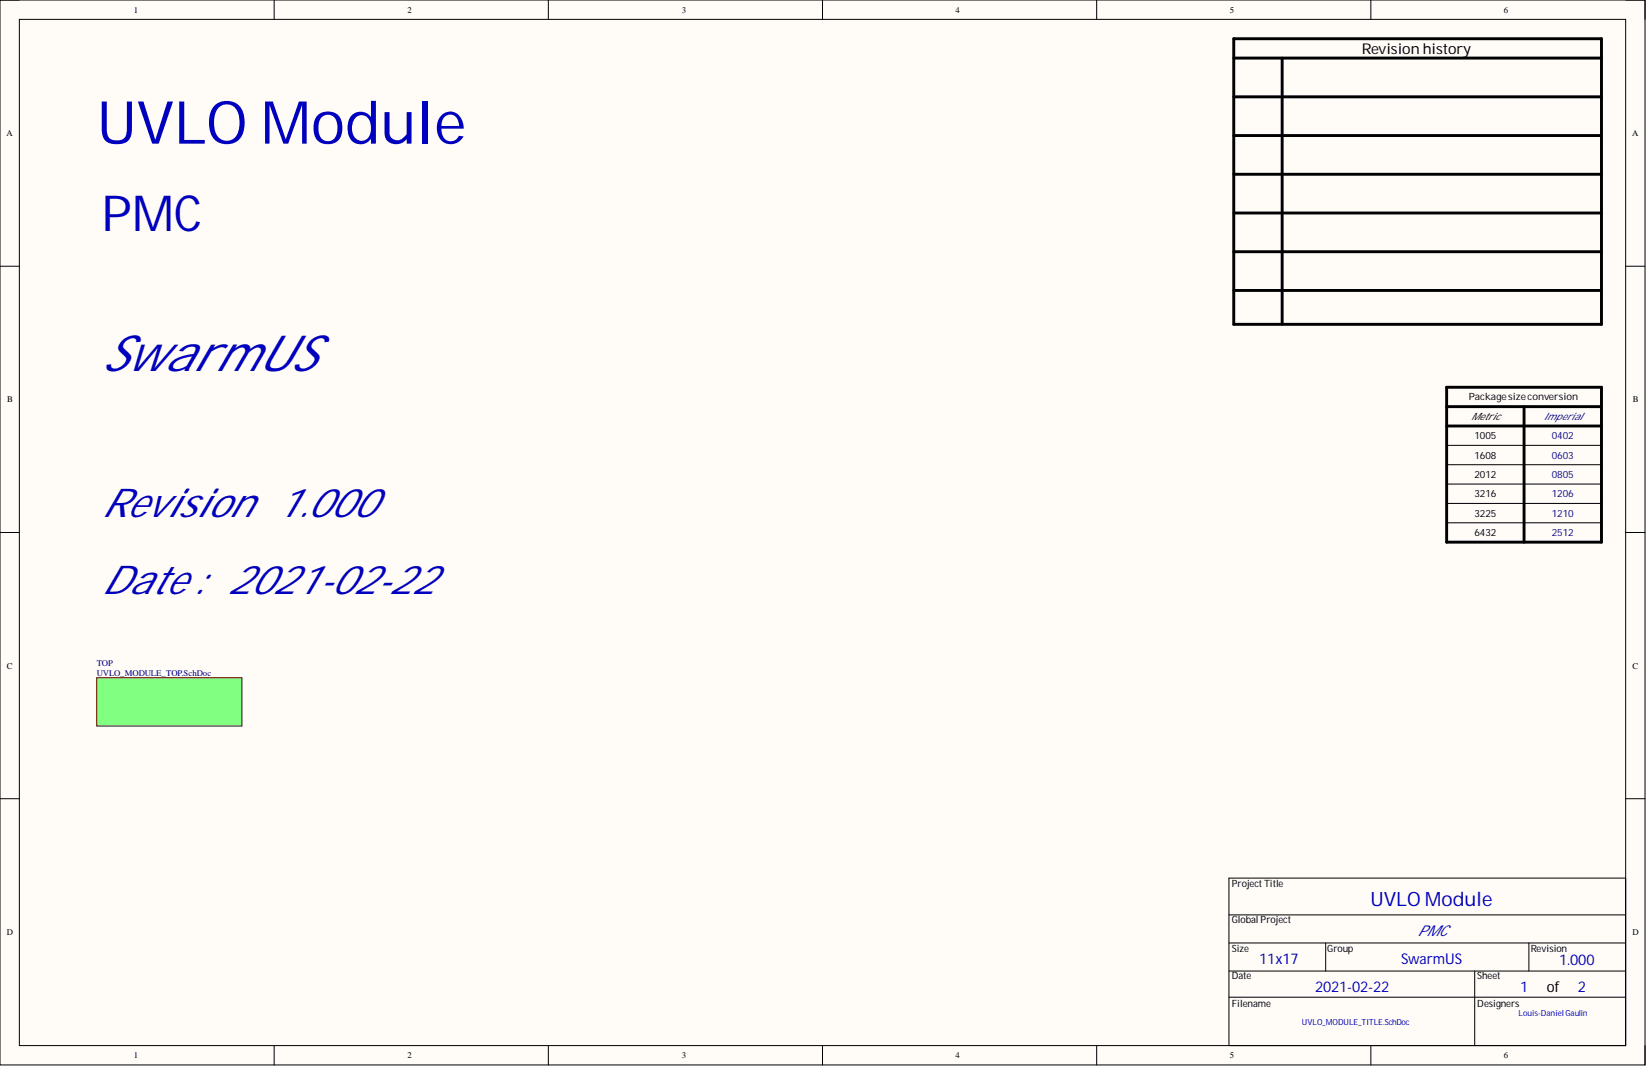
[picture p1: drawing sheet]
<svg xmlns="http://www.w3.org/2000/svg" width="431mm" height="279mm" viewBox="0 0 431 279" stroke-linecap="round" stroke-linejoin="round" font-family="sans-serif">
<defs><g id="words">
<text font-size="15.6" fill="#0000bf" x="25.4" y="37.6">UVLO Module</text>
<g font-size="13" fill="#0000bf">
<text x="26.6" y="60.6">PMC</text>
<text x="26.6" y="97.4">SwarmUS</text>
</g>
<g font-size="10.4" fill="#0000bf">
<text x="26.6" y="135.5">Revision 1.000</text>
<text x="26.6" y="155.8">Date : 2021-02-22</text>
</g>
<text font-size="5.2" fill="#0000bf" x="359.2" y="237.3">UVLO Module</text>
<g font-size="3.9">
<text x="357" y="14.1">Revision history</text>
<text x="405.5" y="260">of</text>
</g>
<g font-size="3.9" fill="#0000bf">
<text x="371.6" y="245.3">PMC</text>
<text x="330.1" y="252.7">11x17</text>
<text x="367.3" y="252.7">SwarmUS</text>
<text x="408.7" y="252.9">1.000</text>
<text x="344.7" y="260">2021-02-22</text>
<text x="398.5" y="260">1</text>
<text x="413.6" y="260">2</text>
</g>
<g font-size="2.6">
<text x="385" y="105">Packagesizeconversion</text>
<text x="385.6" y="110">Metric</text>
<text x="386.5" y="115.1">1005</text>
<text x="386.5" y="120.2">1608</text>
<text x="386.5" y="125.3">2012</text>
<text x="386.5" y="130.3">3216</text>
<text x="386.5" y="135.4">3225</text>
<text x="386.5" y="140.5">6432</text>
<text x="322.9" y="232.6">ProjectTitle</text>
<text x="322.9" y="242">Global Project</text>
<text x="322.9" y="249.6">Size</text>
<text x="347.9" y="249.6">Group</text>
<text x="401.3" y="249.6">Revision</text>
<text x="322.9" y="256.7">Date</text>
<text x="387.2" y="256.7">Sheet</text>
<text x="322.9" y="263.8">Filename</text>
<text x="387.2" y="263.8">Designers</text>
</g>
<g font-size="2.6" fill="#0c0087">
<text x="404.6" y="110">Imperial</text>
<text x="406.8" y="115.1">0402</text>
<text x="406.8" y="120.2">0603</text>
<text x="406.8" y="125.3">0805</text>
<text x="406.8" y="130.3">1206</text>
<text x="406.8" y="135.4">1210</text>
<text x="406.8" y="140.5">2512</text>
</g>
<g font-size="2.3">
<text x="35.1" y="3.3">1</text>
<text x="106.8" y="3.3">2</text>
<text x="178.7" y="3.3">3</text>
<text x="250.4" y="3.3">4</text>
<text x="322.4" y="3.3">5</text>
<text x="394.2" y="3.3">6</text>
<text x="1.7" y="35.7">A</text>
<text x="427.8" y="35.7">A</text>
<text x="1.9" y="105.5">B</text>
<text x="428" y="105.5">B</text>
<text x="1.8" y="175.3">C</text>
<text x="427.9" y="175.3">C</text>
<text x="1.8" y="245">D</text>
<text x="427.9" y="245">D</text>
<text x="35.1" y="277.4">1</text>
<text x="106.8" y="277.4">2</text>
<text x="178.7" y="277.4">3</text>
<text x="250.4" y="277.4">4</text>
<text x="322.4" y="277.4">5</text>
<text x="394.2" y="277.4">6</text>
</g>
<g font-size="2.3" fill="#000080">
<text x="25.4" y="174.6">TOP</text>
<text x="25.4" y="177.1">UVLO_MODULE_TOP.SchDoc</text>
</g>
<g font-size="2.2" fill="#0000bf">
<text x="341.2" y="268.7">UVLO_MODULE_TITLE.SchDoc</text>
<text x="398" y="266.2">Louis-DanielGaulin</text>
</g>
</g></defs>
<path d="M0 0h431.2v279.1h-431.2z" fill-rule="evenodd" fill="#fffcf8"/>
<path d="M0 0h431.2v279.1h-431.2z" fill="none" stroke="#000" stroke-width=".26"/>
<path d="M5.1 5.1h421v269h-421z" fill-rule="evenodd" fill="#fffcf8"/>
<g fill="none" stroke="#000" stroke-width=".26">
<path d="M0 0h5.1M5.1 5.1h421v269h-421zM71.9 0v5.1M143.7 0v5.1M215.6 0v5.1M287.5 0v5.1M359.3 0v5.1M426.1 0h5.1v5.1M0 69.8h5.1M426.1 69.8h5.1M379.2 116.7h40.6M0 139.6h5.1"/>
<path d="M379.2 121.8h40.6M379.2 126.9h40.6M379.2 132h40.6M379.2 137h40.6M426.1 139.6h5.1M0 209.3h5.1M426.1 209.3h5.1M322.1 230.2h104v43.9h-104zM322.1 239.8h104M322.1 247.2h104M322.1 254.5h104M347.5 247.2v7.3"/>
<path d="M386.5 254.5v19.6M400.8 247.2v7.3M71.9 274.1v5M143.7 274.1v5M215.6 274.1v5M287.5 274.1v5M322.1 261.4h104M359.3 274.1v5M431.2 274.1v5"/>
</g>
<g fill="none" stroke="#000" stroke-width=".76">
<path d="M323.4 10.2h96.4v74.8h-96.4zM323.4 15.2h96.4M336.1 15.2v69.8M323.4 25.4h96.4M323.4 35.5h96.4M323.4 45.7h96.4M323.4 55.8h96.4M323.4 66h96.4M323.4 76.1h96.4M379.2 101.5h40.6v40.6h-40.6zM379.2 106.6h40.6M379.2 111.7h40.6"/>
<path d="M399.5 106.6v35.5"/>
</g>
<path d="M25.4 177.6h38v12.7h-38z" fill-rule="evenodd" fill="#80ff80"/>
<path d="M25.4 177.6h38v12.7h-38z" fill="none" stroke="#800000" stroke-width=".26"/>
<use href="#words"/>
</svg>
